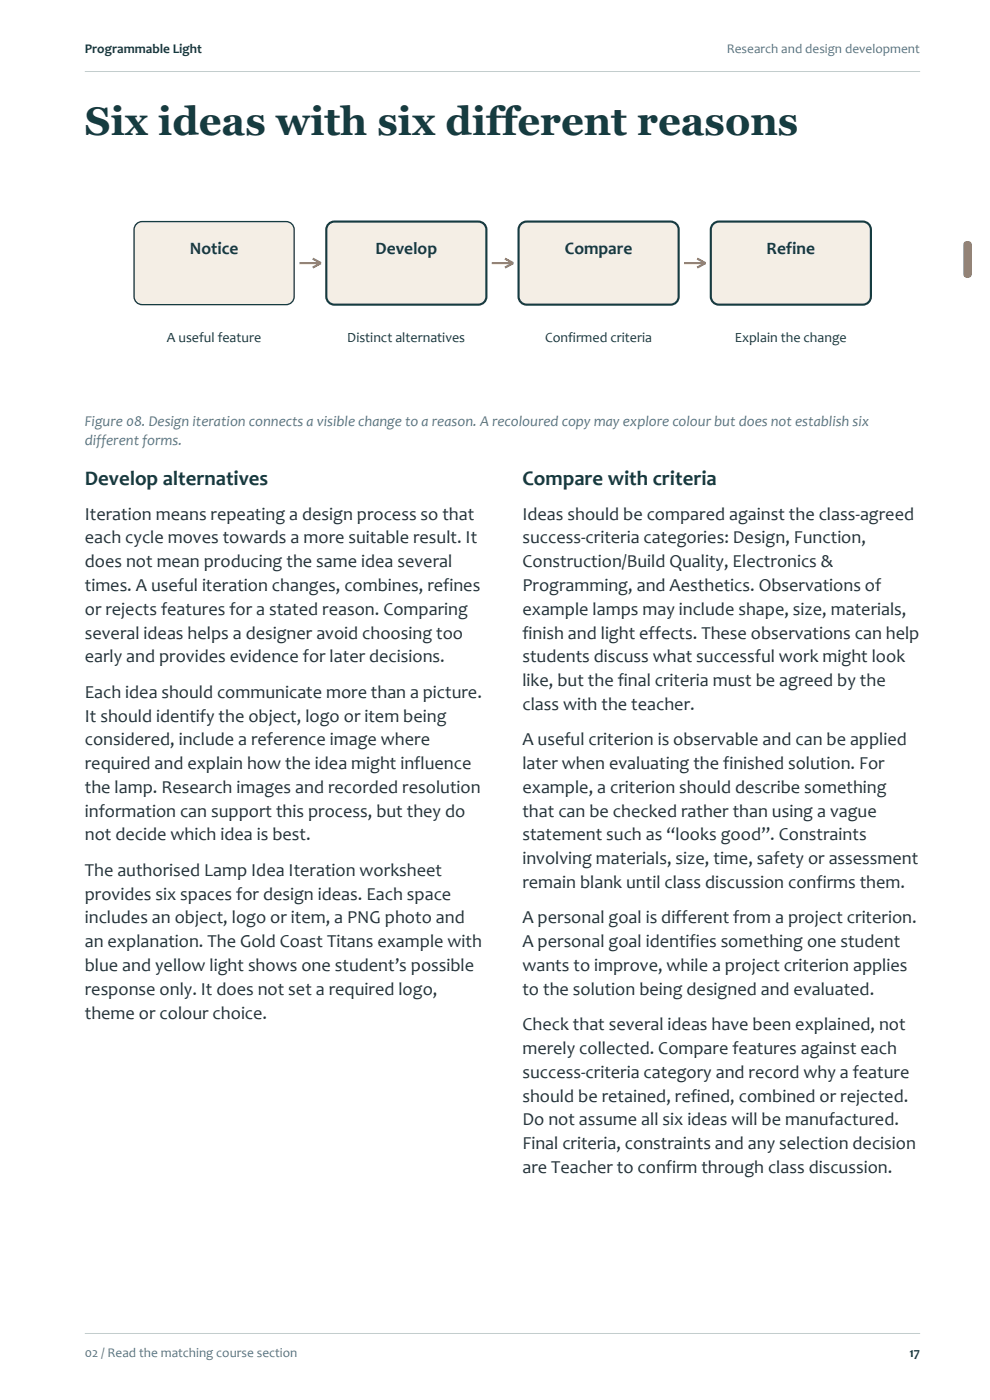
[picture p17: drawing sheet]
<svg xmlns="http://www.w3.org/2000/svg" width="210mm" height="297mm" viewBox="0 0 210 297" stroke-linecap="round" stroke-linejoin="round" font-family="sans-serif">
<defs><g id="words">
<text font-size="8.5" fill="#153c40" x="18" y="28.6">Six ideas with six different reasons</text>
<g font-size="4.4" fill="#153c40">
<text x="18" y="102.8">Develop alternatives</text>
<text x="110.8" y="102.8">Compare with criteria</text>
</g>
<g font-size="3.9" fill="#25333a">
<text x="18" y="110.2">Iteration means repeating a design process so that</text>
<text x="110.8" y="110.2">Ideas should be compared against the class-agreed</text>
<text x="18" y="115.3">each cycle moves towards a more suitable result. It</text>
<text x="110.8" y="115.3">success-criteria categories: Design, Function,</text>
<text x="18" y="120.3">does not mean producing the same idea several</text>
<text x="18" y="125.4">times. A useful iteration changes, combines, refines</text>
<text x="110.8" y="120.3">Construction/Build Quality, Electronics &amp;</text>
<text x="110.8" y="125.4">Programming, and Aesthetics. Observations of</text>
<text x="18" y="130.4">or rejects features for a stated reason. Comparing</text>
<text x="110.8" y="130.4">example lamps may include shape, size, materials,</text>
<text x="18" y="135.5">several ideas helps a designer avoid choosing too</text>
<text x="110.8" y="135.5">finish and light effects. These observations can help</text>
<text x="18" y="140.5">early and provides evidence for later decisions.</text>
<text x="110.8" y="140.5">students discuss what successful work might look</text>
<text x="18" y="148">Each idea should communicate more than a picture.</text>
<text x="110.8" y="145.6">like, but the final criteria must be agreed by the</text>
<text x="18" y="153.1">It should identify the object, logo or item being</text>
<text x="110.8" y="150.6">class with the teacher.</text>
<text x="18" y="158.1">considered, include a reference image where</text>
<text x="110.8" y="158.1">A useful criterion is observable and can be applied</text>
<text x="18" y="163.2">required and explain how the idea might influence</text>
<text x="110.8" y="163.2">later when evaluating the finished solution. For</text>
<text x="18" y="168.2">the lamp. Research images and recorded resolution</text>
<text x="18" y="173.2">information can support this process, but they do</text>
<text x="110.8" y="168.2">example, a criterion should describe something</text>
<text x="110.8" y="173.2">that can be checked rather than using a vague</text>
<text x="18" y="178.3">not decide which idea is best.</text>
<text x="110.8" y="178.3">statement such as “looks good”. Constraints</text>
<text x="18" y="185.8">The authorised Lamp Idea Iteration worksheet</text>
<text x="110.8" y="183.3">involving materials, size, time, safety or assessment</text>
<text x="18" y="190.9">provides six spaces for design ideas. Each space</text>
<text x="110.8" y="188.4">remain blank until class discussion confirms them.</text>
<text x="18" y="195.9">includes an object, logo or item, a PNG photo and</text>
<text x="110.8" y="195.9">A personal goal is different from a project criterion.</text>
<text x="18" y="200.9">an explanation. The Gold Coast Titans example with</text>
<text x="110.8" y="200.9">A personal goal identifies something one student</text>
<text x="18" y="206">blue and yellow light shows one student’s possible</text>
<text x="110.8" y="206">wants to improve, while a project criterion applies</text>
<text x="18" y="211">response only. It does not set a required logo,</text>
<text x="110.8" y="211">to the solution being designed and evaluated.</text>
<text x="18" y="216.1">theme or colour choice.</text>
<text x="110.8" y="218.5">Check that several ideas have been explained, not</text>
<text x="110.8" y="223.6">merely collected. Compare features against each</text>
<text x="110.8" y="228.6">success-criteria category and record why a feature</text>
<text x="110.8" y="233.7">should be retained, refined, combined or rejected.</text>
<text x="110.8" y="238.7">Do not assume all six ideas will be manufactured.</text>
<text x="110.8" y="243.8">Final criteria, constraints and any selection decision</text>
<text x="110.8" y="248.8">are Teacher to confirm through class discussion.</text>
</g>
<g font-size="3.7" fill="#153c40">
<text x="40.3" y="53.8">Notice</text>
<text x="79.7" y="53.8">Develop</text>
<text x="119.8" y="53.8">Compare</text>
<text x="162.6" y="53.8">Refine</text>
</g>
<g font-size="3.2" fill="#54748a">
<text x="18" y="90.3">Figure 08. Design iteration connects a visible change to a reason. A recoloured copy may explore colour but does not establish six</text>
<text x="18" y="94.4">different forms.</text>
</g>
<g font-size="3" fill="#153c40">
<text x="35.4" y="72.6">A useful feature</text>
<text x="73.7" y="72.6">Distinct alternatives</text>
<text x="115.6" y="72.6">Confirmed criteria</text>
<text x="155.8" y="72.6">Explain the change</text>
</g>
<g font-size="2.8" fill="#153c40">
<text x="18" y="11.3">Programmable Light</text>
<text x="192.9" y="287.8">17</text>
</g>
<g font-size="2.8" fill="#54748a">
<text x="154.2" y="11.3">Research and design development</text>
<text x="18" y="287.8">02 / Read the matching course section</text>
</g>
</g></defs>
<path d="M18 15.2h177.2" fill="none" stroke="#c3cdcd" stroke-width=".21"/>
<path d="M204.6 51.4l.5-.2a.81 .81 0 0 1 1 .7v6.3a.9 .9 0 0 1-.9 .7 .9 .9 0 0 1-.8-.7v-6.3z" fill-rule="evenodd" fill="#b66e3c"/>
<path d="M18 282.9h177.2" fill="none" stroke="#c3cdcd" stroke-width=".21"/>
<path d="M28.9 47.5l.8-.4 .4-.1h30.6a1.7 1.7 0 0 1 1.7 1.7v14.2a1.7 1.7 0 0 1-1.7 1.7h-30.6a1.7 1.7 0 0 1-1.7-1.7v-14.2l.1-.4z" fill-rule="evenodd" fill="#f4eee5" stroke="#153c40" stroke-width=".28"/>
<path d="M63.5 55.8h4.6M66.3 54.9l1.8 .9M68.1 55.8l-1.8 1" fill="none" stroke="#b66e3c" stroke-width=".45"/>
<path d="M69.7 47.5l.8-.4 .4-.1h30.6a1.7 1.7 0 0 1 1.7 1.7v14.2a1.7 1.7 0 0 1-1.7 1.7h-30.6a1.7 1.7 0 0 1-1.7-1.7v-14.2l.1-.4z" fill-rule="evenodd" fill="#f4eee5" stroke="#153c40" stroke-width=".45"/>
<path d="M104.3 55.8h4.6M107.1 54.9l1.8 .9M108.9 55.8l-1.8 1" fill="none" stroke="#b66e3c" stroke-width=".45"/>
<path d="M110.5 47.5l.7-.4 .5-.1h30.6a1.7 1.7 0 0 1 1.7 1.7v14.2a1.7 1.7 0 0 1-1.7 1.7h-30.6a1.7 1.7 0 0 1-1.7-1.7v-14.2l.1-.4z" fill-rule="evenodd" fill="#f4eee5" stroke="#153c40" stroke-width=".45"/>
<path d="M145.1 55.8h4.5M147.9 54.9l1.7 .9M149.6 55.8l-1.7 1" fill="none" stroke="#b66e3c" stroke-width=".45"/>
<path d="M151.3 47.5l.7-.4 .5-.1h30.5a1.7 1.7 0 0 1 1.7 1.7v14.2a1.7 1.7 0 0 1-1.7 1.7h-30.5a1.7 1.7 0 0 1-1.7-1.7v-14.2v-.4z" fill-rule="evenodd" fill="#f4eee5" stroke="#153c40" stroke-width=".45"/>
<use href="#words"/>
</svg>
